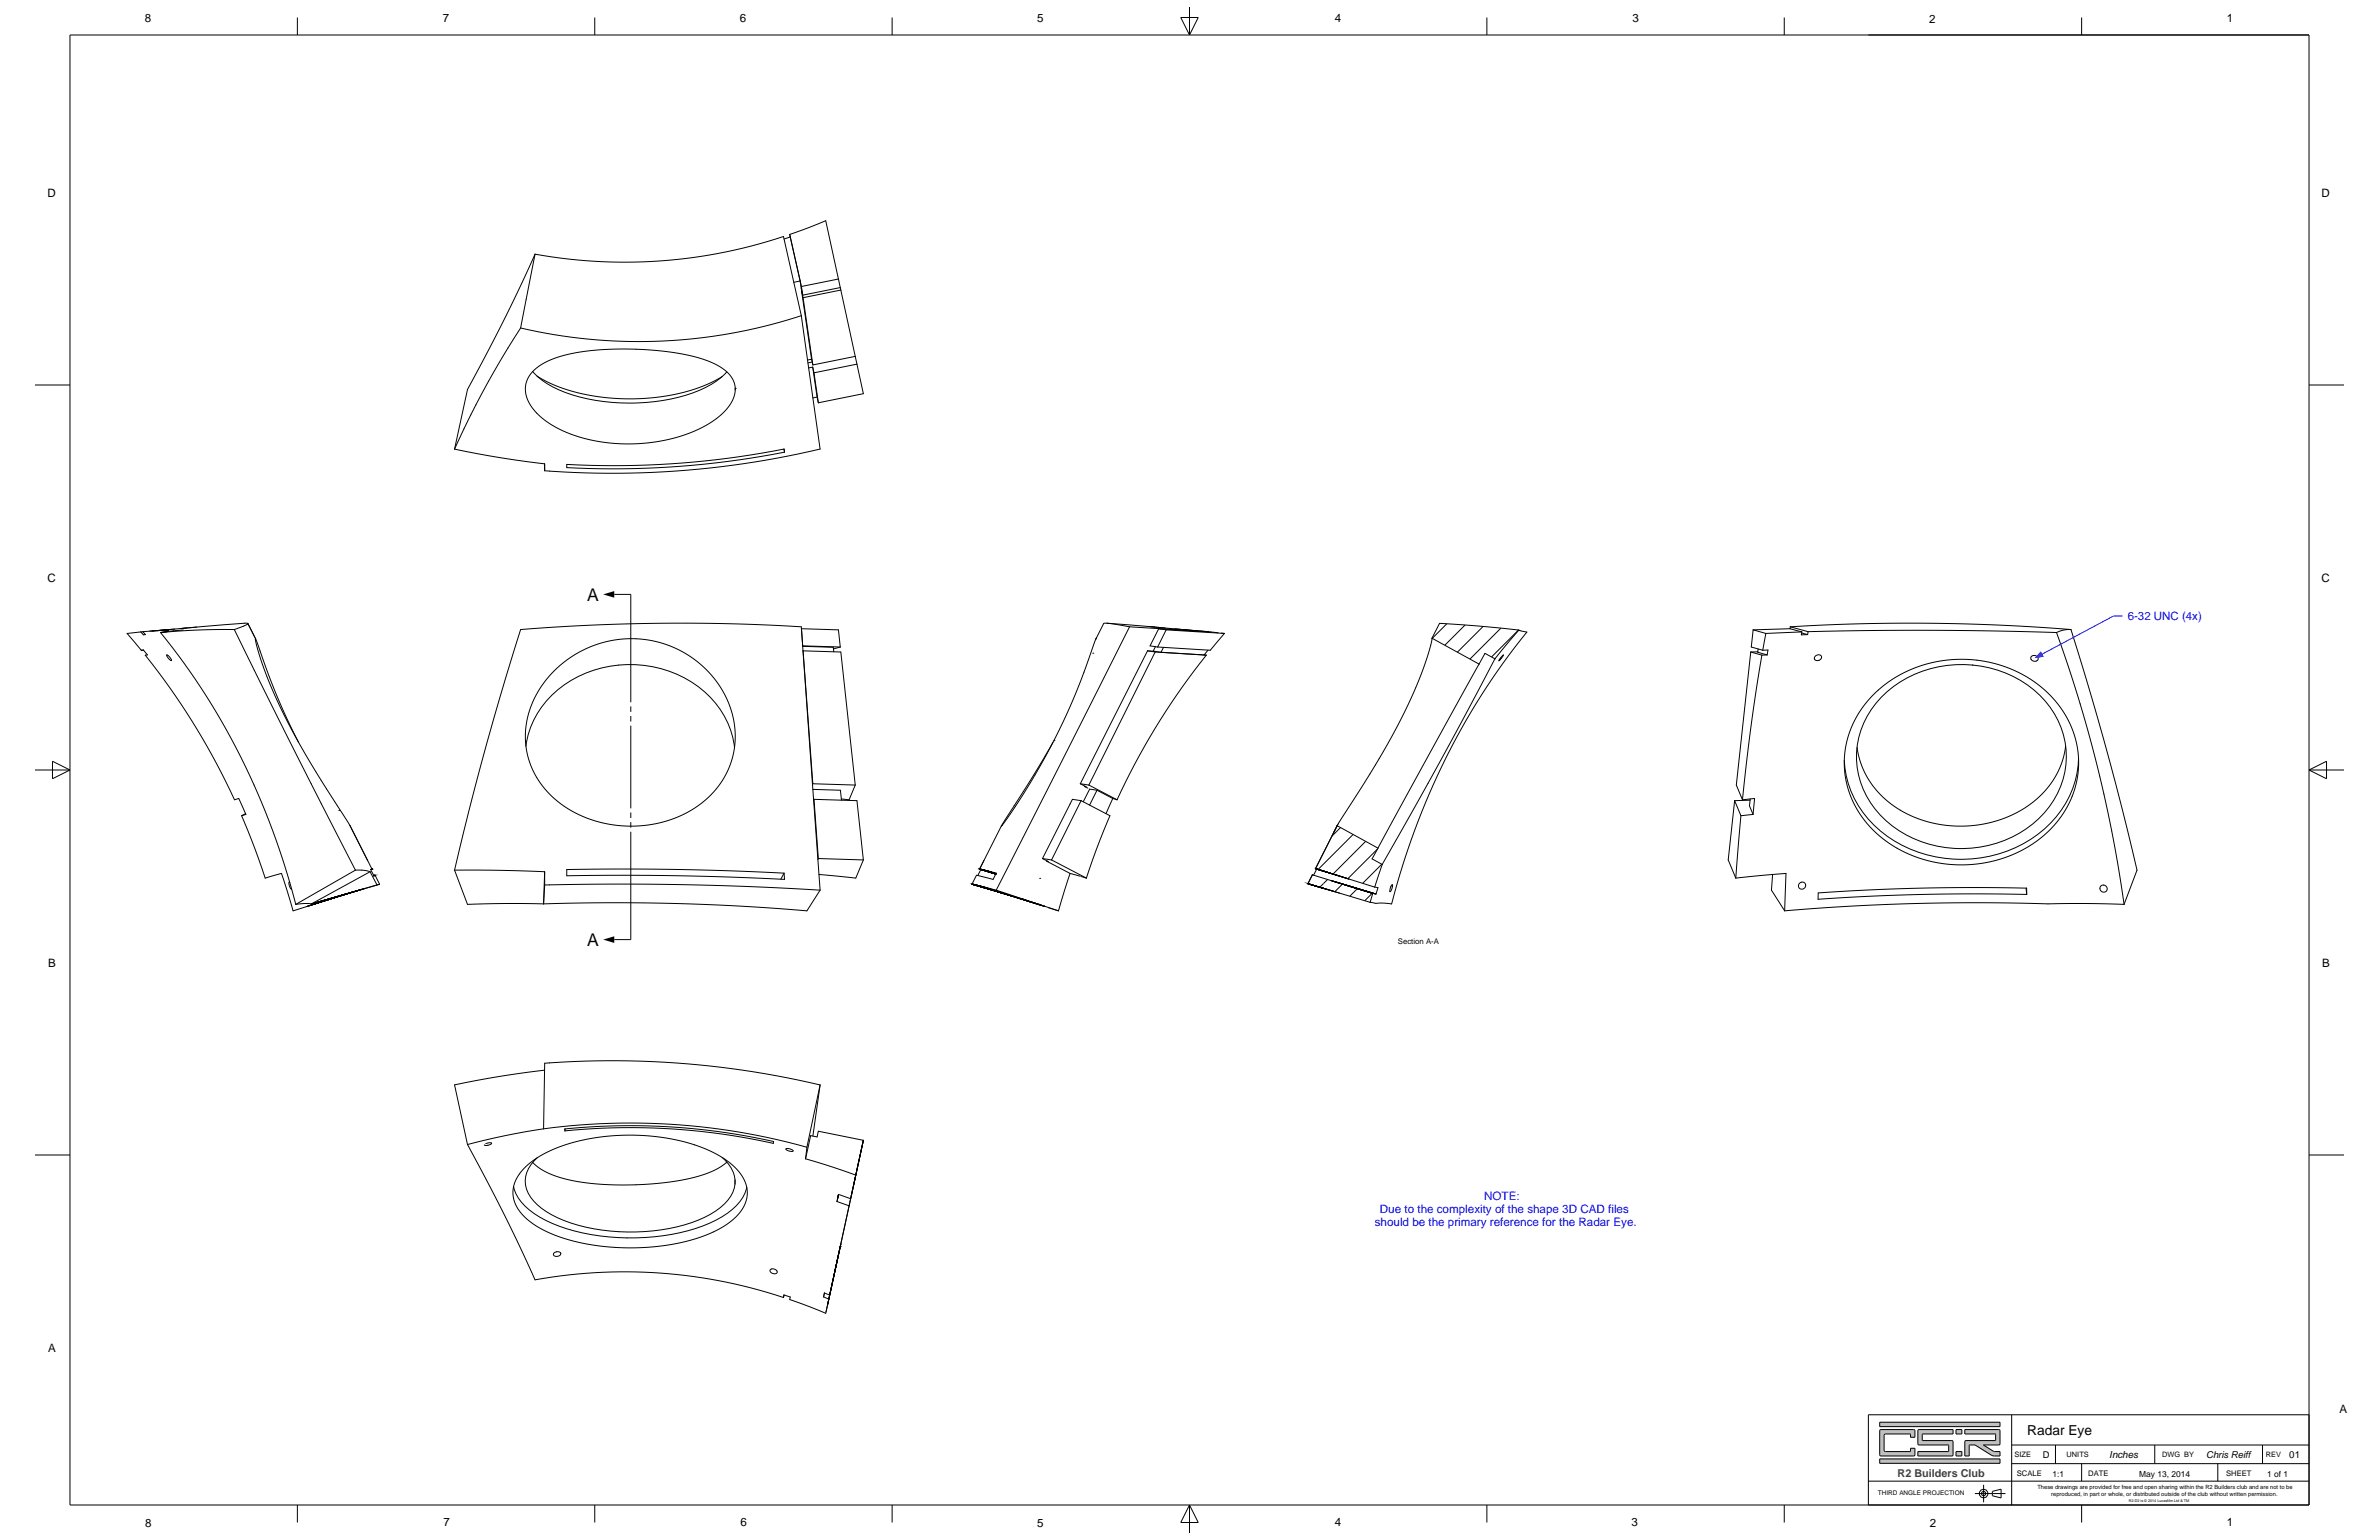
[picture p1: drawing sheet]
<svg xmlns="http://www.w3.org/2000/svg" width="864mm" height="559mm" viewBox="0 0 864 559" stroke-linecap="round" stroke-linejoin="round" font-family="sans-serif">
<defs><g id="words">
<g font-size="6.3">
<text x="213.1" y="217.9">A</text>
<text x="213.1" y="343.2">A</text>
</g>
<text font-size="5" x="735.9" y="520.7">Radar Eye</text>
<g font-size="4.2">
<text x="52.6" y="8">8</text>
<text x="160.7" y="8">7</text>
<text x="268.6" y="8">6</text>
<text x="376.5" y="7.8">5</text>
<text x="484.6" y="8">4</text>
<text x="592.6" y="8">3</text>
<text x="700.3" y="8.2">2</text>
<text x="808.4" y="7.8">1</text>
<text x="17.2" y="71.4">D</text>
<text x="842.7" y="71.4">D</text>
<text x="17.2" y="211.1">C</text>
<text x="842.7" y="211.1">C</text>
<text x="17.5" y="350.8">B</text>
<text x="843" y="350.8">B</text>
<text x="17.5" y="490.5">A</text>
<text x="849.3" y="512.7">A</text>
<text x="52.6" y="554">8</text>
<text x="161.1" y="553.9">7</text>
<text x="268.8" y="553.9">6</text>
<text x="376.5" y="554.2">5</text>
<text x="484.5" y="553.9">4</text>
<text x="592.3" y="553.9">3</text>
<text x="700.6" y="554.2">2</text>
<text x="808.3" y="553.9">1</text>
</g>
<g font-size="4.2" fill="#00f">
<text x="772.4" y="225.1">6-32 UNC (4x)</text>
<text x="538.8" y="435.5">NOTE:</text>
<text x="500.9" y="440.3">Due to the complexity of the shape 3D CAD files</text>
<text x="499.1" y="445">should be the primary reference for the Radar Eye.</text>
</g>
<text font-size="3.9" fill="#404040" x="688.8" y="536.1">R2 Builders Club</text>
<g font-size="3.5">
<text x="765.7" y="529.1">Inches</text>
<text x="831" y="529.1">01</text>
</g>
<g font-size="3.4">
<text x="741.6" y="529">D</text>
<text x="800.9" y="529.1">Chris Reiff</text>
</g>
<g font-size="3.1">
<text x="745.1" y="535.9">1:1</text>
<text x="776.5" y="535.9">May 13, 2014</text>
<text x="823" y="535.9">1 of 1</text>
</g>
<g font-size="2.8">
<text x="507.5" y="342.4">Section A-A</text>
<text x="732.1" y="535.7">SCALE</text>
<text x="758.1" y="535.7">DATE</text>
<text x="808.1" y="535.7">SHEET</text>
</g>
<g font-size="2.7">
<text x="731.3" y="528.7">SIZE</text>
<text x="750.2" y="528.7">UNITS</text>
<text x="784.9" y="528.7">DWG BY</text>
<text x="822.6" y="528.7">REV</text>
</g>
<text font-size="2.3" x="681.7" y="542.4">THIRD ANGLE PROJECTION</text>
<g font-size="2.1">
<text x="739.6" y="540.2">These drawings are provided for free and open sharing within the R2 Builders club and are not to be</text>
<text x="744.6" y="542.9">reproduced, in part or whole, or distributed outside of the club without written permission.</text>
</g>
<text font-size="1.4" x="772.7" y="544.8">R2-D2 is © 2014 Lucasfilm Ltd &amp; TM</text>
</g></defs>
<g fill="none" stroke="#000" stroke-width=".36">
<path d="M107.9 6.4v6.3M215.9 6.4v6.3M323.8 6.4v6.3M428.6 6.4h6.4l-3.2 6.3zM431.8 2.5v10.2M539.8 6.4v6.3M647.7 6.4v6.3M755.6 6.4v6.3M838.2 12.7h-812.8v533.4h812.8M12.7 139.7h12.7M838.2 139.7h12.7M12.7 279.4h12.7"/>
<path d="M19 276.2l6.4 3.2-6.4 3.2zM838.2 279.4h12.7M838.2 279.4l6.3-3.2v6.4zM12.7 419.1h12.7M838.2 419.1h12.7M107.9 546.1v6.3M215.9 546.1v6.3M323.8 546.1v6.3M431.8 546.1v10.2M431.8 546.1l3.2 6.3h-6.4zM539.8 546.1v6.3M647.7 546.1v6.3"/>
<path d="M755.6 546.1v6.3"/>
</g>
<path d="M682.3 529.4v1.6h43.7v-1.6zM682.3 516.1v1.6h43.7v-1.6zM682.5 518.9l12.5-.1 .1 2.7h-1.6l-.1-1.2-9.2 .1-.3 .4v5.4l.6 .5h8.9l.1-1.2h1.6l-.1 2.6-12.5 .1zM713.2 518.7v1.6l11.2 .1-.1 2.3-10.9 .1-.2 .3v5.2h1.6l.1-4h2.1l6.2 3.9 2.8 .1v-1.6h-2.2l-3.8-2.4 5.9-.1-.1-5.4zM696.3 518.9l-.1 5 .2 .3 10.9 .1 .1 2.3-11.2 .1v1.6l12.7-.2 .1-5-.2-.3-10.9-.1-.1-2.3 11.2-.1v-1.6zM710 526.7v1.6h2.2v-1.6zM710 518.7v1.6h2.2v-1.6z" fill-rule="evenodd" fill="#c0c0c0"/>
<g fill="none" stroke="#000" stroke-width=".36">
<path d="M678.2 12.7h160v533.4h-160v-32.7h160M194.2 92.2l-5.2 26.8M194.2 92.2a183.1 183.1 0 0 0 90.2-6.4l6.5 28.7M194.2 92.2l-11.2 23.8-13.3 25.3-4.7 21.7M286.7 85.1l13-5 13.7 62.8-16.3 3.3M286.7 85.1l4.2 18.9M286.7 85.1l.2 .9M286.9 86l-2.3 .7M286.9 86l3.5 16M189 119a321 321 0 0 0-24 44M290.4 102l1 5.1M290.4 102l-2.2 .4"/>
<path d="M290.9 114.5l6.8 48.4-11.9 2.6-12 2.2-12.2 1.7-12.2 1.2-12.2 .8-12.2 .3-12.3-.1-15-.8M290.9 114.5l-13.7 4-12.1 2.5-12.3 1.8-11.9 .9-12.4 .2-15.1-.9-12.2-1.6-12.2-2.4M290.9 104l.5 3.1M291 105.5l3.6 24.8M291 105.5l.5 2.5M291 105.5h.1M291.5 108l3.6 24.4M304.4 101.2l-13.5 2.8M305 104.3l-13.6 2.8M305.2 105.3l-13.7 2.7M193.4 134.8a29.7 29.7 0 0 0 14.3 8.5 72.6 72.6 0 0 0 46.2-1.7 26.4 26.4 0 0 0 9.9-6.7M193.6 134.6a30.3 30.3 0 0 1 16.6-6.8l9.2-1 10.2-.1 11.3 .7 9.1 1.5a26.9 26.9 0 0 1 15 7.2 8.9 8.9 0 0 1-1 12.1 39.8 39.8 0 0 1-21.8 11.4 60.7 60.7 0 0 1-40.8-4.8 19.4 19.4 0 0 1-10.5-12 9.1 9.1 0 0 1 2.7-8.2z"/>
<path d="M195 136.5h.1M195 136.5l1.6 .9a71.4 71.4 0 0 0 40.2 6.9l5.7-.7 6.3-1.4a49.1 49.1 0 0 0 13.3-5.6M294.6 130.3l-1.5 .3M294.6 130.3l.5 2.1M294.8 131.4l-1.5 .3M295 133.2l1.6 10.9M295 133.2l-1.5 .3M295 133.2l.5 2.1M295.5 135.3l1.6 10.9M310.5 129.3l-15.4 3.1M311.1 132.1l-15.6 3.2M266.9 140.8v.8"/>
<path d="M266.9 140.9h.1M296.6 144.1l.5 2.1M296.6 144.1l-1.5 .3M165 163l14.4 2.7 18.3 2.6v2.5M197.7 168.3v2.5M205.7 168.5l17 .5 17.1-.5 21-1.8 12-1.7 11.8-2.1 .2 1.2-12.7 2.2-11.2 1.5-9.8 1.1-12.1 .8-13.1 .4-16.1-.2-4.1-.2zM284.6 162.9l.2 1.2M223 215.7h6v39.1M51.1 229.3l-5 .6 5.2 6.1M51.1 229.3l.9 1.1 .8-.1-.9-1.1 9.3-.4-2.9 .7M51.9 229.2l-.8 .1M52.1 235.9l1.4 1.7-.8 .1a254.2 254.2 0 0 1 32.4 52.5l1.6-.5 1.1 2.5 1.5 3.3-1.6 .5"/>
<path d="M52.1 235.9l-.8 .1M55.9 228.9l-1.5 .1M57.1 228.8h.1M58.3 229.5l.2 .3a258.4 258.4 0 0 1 48.9 98.4M59.9 228.6l-4.8 .4M60.5 237.6l1.1 .8 .6 1.3-1.1-.9zM60.6 229.3l-2.2 .2M62.1 228.4l-5.9 .5M63.4 228.3l-6.3 .5M66.3 228l15.3-1.3 8.4-.5-1.2 .8-3.7 1.4M66.5 228.6l-6.6 .6M67.7 227.9l-10.3 .9"/>
<path d="M71.4 227.5l-5.5 .5M85.1 228.4l20.7 41.8 23.2 45.5M85.1 228.4l-13.7 .2-13.1 .9M92.6 231.4l-2.6-5.1 2.8 5.6M290.9 228.1l.5 6.3M290.9 228.1l13.5 .4 .6 6.3M290.9 228.1h.1M291.4 234.5l11.1 .4 .2 1.6M291.4 234.4h.1M291.4 234.4l13.6 .4M291.5 236.2l13.7 .4 5.3 48.3M291.5 236.2l3.6 48.2"/>
<path d="M291.5 236.2h.1M305 234.8l-2.4 .7M396.7 237h.1M398.1 231.4l-7.6 20.2-7.5 16.2-4.5 8.6-5.3 9-5.5 8.6-4.2 5.8 11.8-18.7 7-11.8M401.8 226.1l17.4 1.4M410 227.4l-6.4-1.1-2.9-.1-3 5.8M410 227.4l-48.4 95.6M410 227.4l28.8 1.8M416.6 236.2l-24.4 48.2M416.6 236.2l2.7 .4M417.3 227.4l5.6 .5M417.8 227.4l9.4 .9"/>
<path d="M419.3 236.6l-24 48.3M419.3 236.6l18.6 1.1M419.4 234.7l-.8 1.6M420.6 228.1l21.6 1.5M420.6 228.1l-3.1 6.3 2.7 .4M420.6 228.1l2.7 .4M422.3 234.9l-.8 1.8-4.9-.5M423.3 228.5l-3.1 6.3M423.3 228.5l21.2 1.4M426.3 228.2l4.4 .4M427.6 228.3l7 .6M428.3 228.4l6.4 .5"/>
<path d="M429.1 228.5l9.7 .7M437.9 237.7a254.1 254.1 0 0 0-32.4 52.5M438.5 235.9l-1.4 1.7 .8 .1M438.8 229.2h-.1M443.4 229.7l1.1 .2M444.5 229.9l-5.2 6.1-19.1-1.2M519.8 231.6h.1M519.8 231.6l17.1 9.4M519.8 231.6l-1.1 4.9-2.6 7.6-3.2 7.7-4 8.4-8.9 16.2-14.6 23.2M525.2 226.3l-5.3 5.3M531.8 226.8l-7.3 7.3M538.4 227.3l-9.4 9.3"/>
<path d="M542.7 239.1l-19 35.5-21.9 39.1M542.7 239.1h.1M542.7 239.1l-3.6-2-2.2 3.9M544.8 227.9l-11.2 11.3M545.4 237.9l.4-.2-1.7 2.1zM551.2 228.6l-9.8 9.8M551.4 228.6l2.9 .8-1.2 1.4a258.5 258.5 0 0 0-47.9 97.2l-3.3-.3-2.4 .1-2.1-.4M551.4 228.6l-8.7 10.5M551.4 228.6l-12.9-1.3-15.9-1.1-2.8 5.4M635.5 236.6l-5.2 48.3 2.2 5.3M635.5 236.6l4.1 1.1M636.4 228.5l4.6 1.4"/>
<path d="M636.4 228.5l-.7 6.3 4.2 1.2M638.1 236.5l-2.6 .1M638.2 235.5l-.1 1.2 3.4 .9M639.6 237.7l-3.7 23.8-3.4 28.7M639.9 236l1.9-.1-.3 1.7M641 229.9l-1.1 6.1M641.5 237.6l-1.9 .1M649.8 228.1l-13.4 .4M649.8 228.1l4.3 1.2M649.9 227.4l6.5 1.8M649.9 227.4l25.8-1.1 24.2-.2 26.9 .8 25 1.5M649.9 227.4l-.1 .7"/>
<path d="M654 229.7l2.2 .6M654.1 229.3l-13.1 .6M654.1 229.3l-.2 1.1 2.3-.1M656.4 229.2l44.6-.5 45.5 .8M656.4 229.2l-.2 1.1M659 238.1l.7-.4 .8-.1 .6 .4 .1 .7-.7 .8-1.2 .2-.7-.7zM737.4 238.2l.8-.4 .9 .2 .7 .6v.8l-.8 .5-1.1-.1-.7-.8zM746.5 229.5l7.7 22.9 3.6 12.2 3.6 13.8 5.2 23.1 2.2 12.4 2.3 14.3M751.8 228.4l-2.7 .2-2.6 .9M751.8 228.4a1134.9 1134.9 0 0 1 24 87.3l-4.7 12.5M201.3 243.3a38.6 38.6 0 0 1 64.5 15.6 31 31 0 0 1-17.3 36.4 43.6 43.6 0 0 1-49-7.2 30.2 30.2 0 0 1-2.1-40.3zM229 256.3v2"/>
<path d="M229 259.8v2M536.9 241l-36.7 66.8M679.8 252.3a46.1 46.1 0 0 1 66.4 2.2 34.1 34.1 0 0 1-6.2 50.2 47.1 47.1 0 0 1-60.5-3.9 33.9 33.9 0 0 1 .3-48.5zM682.9 253a41.6 41.6 0 0 1 59.5 1.4 30.5 30.5 0 0 1-4.5 44.6 41.8 41.8 0 0 1-55.4-3.3 30.3 30.3 0 0 1 .4-42.7zM108.4 269.3l-4-7.9-3.8-8.7-7.9-20.9 1.2 4.9 2.5 7.6 3.2 7.7 4.1 8.6 8.9 16 14.5 23M190.9 270.8a34.3 34.3 0 0 1 24.7-27.6 41.3 41.3 0 0 1 44.2 12 30.8 30.8 0 0 1 6.8 16M229 263.3v30M382.6 268.7h.1M749.8 270.8a33.2 33.2 0 0 1-23.4 26.5 43.2 43.2 0 0 1-42.9-8 30.3 30.3 0 0 1-9.4-18.1M754.5 275.2a37.1 37.1 0 0 1-23 32.4 46.9 46.9 0 0 1-51.2-8.2 35 35 0 0 1-10.8-23.5M87.7 296l4.9 12.2 3.7 10.4 5.9-1.7 4.2 13.6 6.1-1.9M89.1 295.2l-1.4 .8"/>
<path d="M123 294.1h.1M127 299.5l8 15.8-.4 .2 1.1 2.3M229 294.8v2M229 298.3v2M295.1 284.4l15.4 .5M295.1 284.4l-.2 .3M295.1 286.4l10 .3 .4 3.7M295.5 290l-.1 .4M295.5 290l1.6 21.5M295.5 290l15.6 .5 2.3 21.5M310.5 284.9l-2.3 5.3-2.8-.3M363.6 299.6l-8 15.7 5.9 1.9"/>
<path d="M392.2 284.4l3.1 .5M392.2 284.4l2 1.1-.4-.1M392.4 290.5l10.5 5.5-4.9 12.2-3.6 10.4M392.4 290.5l-10.7 21.5M392.4 290.5l-3.1-.5-10.9 21.5M393.8 285.4l1.1 .6M393.8 285.3v.1M395.3 284.9l10.2 5.3M398.2 286.7l-2.6-.4-2.4 4.6M398.2 286.7l5.7 3M398.2 286.7l-2.7 5.4M403.9 289.7l1.6 .5"/>
<path d="M403.9 289.7l-2.4 5.5M485.4 299.6h.1M485.4 299.6l-7.8 15.6M485.4 299.6l14.8 8.2M629.7 290.5l-2.3 21.5 2.7 6.6M629.7 290.5l2.3 5.5M632 296l-1.9 22.6M632.5 290.2l4.4-.5-.5 5.8M635.3 290.4l-5.6 .1M635.3 289.9l-.2 2.5 1.3 3.1M636.4 295.5l-4.4 .5M129 315.7l2.8 .1 2.6 .5"/>
<path d="M129 315.7l-21.6 12.5M134.4 316.3l2.5 4.8M134.4 316.3l-21.3 11.7M134.7 315.4h.1M134.8 315.4h.1M134.9 315.4h.1M135.7 317.7l.5-.1-.5 .1M135.7 317.7h.1M135.9 317.7l-.2 .1M136 317.6l-.3 .1M136.1 317.6l-.4 .1M136.1 317.7l-.4 .1"/>
<path d="M136.1 317.7h.1M136.1 317.6l-.4 .2M136.2 317.6l-.5 .1M136.2 317.6l1.6 3.2-.9 .3M165 315.7a1134.7 1134.7 0 0 1 24-87.3l24.4-1.5 27.5-.8 24.2 .2 25.8 1.1 6.8 95.6M165 315.7l14.4 .1 18.3 .5M165 315.7l4.7 12.5 13.7-.4 13.9 .2M197.7 316.3v4.8M197.7 316.3l-.4 11.7M205.7 315.5l34.1-.1 36.9 1 7.9 .4 .2 2.3-37.7-1.3-21.2-.2-20.2 .2zM229 301.8v39.1h-6M284.6 316.8l-1.2 2.2"/>
<path d="M297.1 311.5l-.2 .4M297.1 311.5l16.3 .5M313.4 312l-2.7 6.6-13.4-1.3M355.6 315.4l5.9 1.8M355.6 315.3l5.3 1.7M355.6 315.4h.1M355.6 315.3l5.9 1.8M355.7 315.3l.4 .2M355.7 315.3l.9 .2M355.7 315.3h.1M355.8 315.4h.1M355.8 315.4l5.7 1.8"/>
<path d="M356.1 315.5l5 1.6M356.1 315.5l-1.2 2.2M356.1 315.5h.1M356.1 315.4l5.4 1.7M356.3 315.5h.1M356.3 315.5l5.2 1.6M356.4 315.5h.1M356.4 315.5l5.1 1.6M356.6 315.5l4.9 1.6M356.6 315.5l1.3 .4M356.8 315.6h.1M356.9 315.6l4.6 1.5"/>
<path d="M357.2 312.2h.1M357.3 315.7l4.2 1.4M357.4 315.7l4.1 1.3M357.8 315.8h.1M357.8 315.8l3.7 1.3M357.9 315.9l3.7 .9-1.1 2.3-6-1.5-1.7 3.2M358.4 316l3.1 1-3.1-1M358.4 316h.1M361.5 317.1l-5.6-1.7 5.6 1.7M377.4 318.7h.1M378.4 311.5l2.1 1.1-.5-.1M378.4 311.5l3.3 .5"/>
<path d="M380 312.5l8.4 4.4M380.1 312.4l-.1 .1M381.7 312l12.7 6.6M388.4 316.9l3.8 1.1M388.4 316.9l-4.2 13.6M392.6 318.1l1.8 .5M476.4 317.4l-1.6 3.2M476.4 317.4l21.9 6.8M476.5 317.5l-.2 .1M477.5 315.2h.1M477.5 315.2l6.2 1.9M477.5 315.2l12.3 3.8"/>
<path d="M477.5 315.2l8.3 2.5-8.1-2.5M477.6 315.2l.4 .2M477.6 315.2l21.4 6.7M477.7 315.3l4 1.2M477.8 315.3h.1M478 315.4l-1.2 2.2M478 315.4h.1M478 315.4l4.7 1.4M481.9 319.1l-2.8 2.8M482.3 316.7h.1M483 319.5l16.5 4.9M483.1 316.9h.1"/>
<path d="M483.2 319.5l16 4.8M483.4 319.6l15.6 4.7M483.8 319.7l14.8 4.5M484.1 302.2l1.4-2.7-8 15.7M486.6 300.3l-3.1 3.1M489.4 318.9l-11.9-3.7 12.1 3.7M491.2 302.8l-12.7 12.7M495.8 305.3l-11.9 11.9M500.1 308.1l-10.8 10.7M500.2 307.8l-2.1 3.9 3.7 2M501.6 313.6l-6.9 6.9M501.8 313.7l-2.8 8.2"/>
<path d="M630.1 318.6l18.2-1.7-.5 13.6M643.5 317.3l-.4 5.7 4.7 7.5M105.2 320.2l-.3 .1 .1 1 .5 1 .4 .3M113.1 328l-2.5-.2-3.2 .4M113.1 328l2.1-.4-2.7 1M113.4 328.3h.1M115.2 327.7l-3.9 1.3M115.7 327.4l-.6 .2 .6-.2M116.1 327.4l-3.6 1.2M120.7 326l-5.8 1.7M122.6 325.4l-8.5 2.6M122.8 325.3l-10.1 3.2"/>
<path d="M123.3 325.2l-9.5 2.9M123.6 325h.1M126.2 324.3l-11.7 3.6M126.9 324.1l-11.9 3.6M127.7 323.8l-12.6 3.9M129.9 323.2l-14.8 4.4 13.4-4M131.7 322.6l-16.7 5M132.5 322.4l-18.3 5.3M136.9 321.1l-23.8 6.9M137.3 321h.1M197.7 321.1l27.3-.3 24.4 .2 24.4 .8 23.9 1.2M197.7 321.1l-.4 6.9"/>
<path d="M297.7 323l-4.8 7.5-21.4-1.5-24.9-1.1-25.1-.3-24.2 .4M352.9 320.8l10 3M352.9 320.8h.1M352.9 320.8l7.1 2.1M353 320.9l4.6 1.3M353 320.9l5.1 1.5M353.1 320.9l5.8 1.7M353.1 320.8l10.7 3.3M353.2 320.9l11.3 3.4M353.3 320.9l-.2-.1 .2 .1M353.3 320.9l10.9 3.3-9.6-3M353.3 321h.1"/>
<path d="M353.4 320.9h.1M353.6 321.1l4.6 1.3M353.7 321h.1M353.7 321l13.7 4.2M353.8 321.1l-1-.3 8.8 2.2M353.8 321l13.3 4.1M354 321l12.9 4M354.2 321.1l11.5 3.5M354.3 321.1l8.4 2.6M354.4 321.1l13.5 4.2M354.5 321.3h.1M354.8 321.2l16.4 5.2"/>
<path d="M355.1 321.3h.1M355.2 321.3l19.3 6.1M355.6 321.4l17.5 5.6M355.9 321.5l19.5 6.2M356.3 321.6l21.2 6.8M356.4 321.8h.1M356.8 321.7l19.4 6.3M356.9 321.8l22.4 7.2M361.6 323l22.6 7.5M369.7 325.9h.1M370.3 326h.1M370.6 326.2h.1"/>
<path d="M370.8 326.2h.1M370.9 326.2h.1M371 326.3h.1M371.2 326.3h.1M371.3 326.4h.1M371.8 326.5h.1M372.2 326.6h.1M372.4 326.7h.1M372.8 326.9h.1M372.9 326.9h.1M373 326.9h.1M373.1 326.9h.1"/>
<path d="M373.3 327h.1M373.6 327.1h.1M373.7 327.1h.1M373.9 327.2h.1M374 327.2h.1M374.2 327.3h.1M374.3 327.3h.1M374.4 327.4h.1M374.6 327.5h.1M374.7 327.5h.1M374.8 327.5h.1M375 327.5h.1"/>
<path d="M375.5 327.7h.1M375.6 327.8h.1M375.9 327.8h.1M376.1 327.9h.1M376.2 327.9h.1M376.6 328.1h.1M376.8 328.2h.1M376.9 328.2h.1M377 328.2h.1M377.1 328.2h.1M377.4 328.3h.1M377.5 328.4h.1"/>
<path d="M377.6 328.4h.1M378.1 328.5h.1M378.2 328.6h.1M378.4 328.7h.1M378.5 328.7h.1M378.9 328.8h.1M380.7 329.4l3.5 1.1M474.8 320.6l11.5 3.5M474.8 320.6l9.9 3M474.8 320.7l7 2.1M474.8 320.6h.1M474.8 320.6l5.7 1.8"/>
<path d="M474.8 320.6l22.6 6.8M474.9 320.7l6.2 1.8M475 320.7l5.8 1.7M487.3 320.8l11 3.4M487.3 320.8l-2.7 2.8M490.3 321.7h.1M492.7 322.5l-2.7 2.7M498.1 324.1l-2.7 2.7M498.3 324.2l-.9 3.2M498.3 324.2l1.2 .2M499 321.9l1.2 .2-.7 2.3M505.3 321l.2 .2-.1 .9-.8 1.5 .1-1.2z"/>
<path d="M660 324l29.8-1.5 32.1-.4 13.8 .2v2.3l-18.9-.3-18.2 .2-18.2 .6-20.4 1.2zM735.5 322.3l.2 2.3M771.1 328.2l-48.4-.6-21.6 .1-28 1-25.3 1.8M197.7 388.3l-18.3 2.6-14.4 2.8 4.7 21.6M297.7 393.7l-2.6 18.5M297.7 393.7l-4.8 22.6M297.7 393.7l-11.9-2.6-12-2.1-12.2-1.7-12.2-1.3-12.2-.8-12.2-.3-12.3 .1-15 .8-.4 23.8M169.7 415.3l13.3 25.3 11.2 23.8a183.1 183.1 0 0 1 90.2 6.4l.2-.9 2.3 .7-.2 1 13 4.9 1.2-5.1-1.9-.8M176.3 415l1.4-.4 .8 .2-1.4 .8h-.9l-.4-.2M197.3 409.6a238.2 238.2 0 0 1 95.6 6.7M197.3 409.6l-13.9 2.5-13.7 3.2M205 409.6l2.9-.2a237.5 237.5 0 0 1 48.1 .6l.9 .1a199.6 199.6 0 0 1 23.9 4.2l-.1 .6-4.8-1a238.2 238.2 0 0 0-70.8-3.6z"/>
<path d="M205.1 409.6v.7M262.1 420a10.7 10.7 0 0 1 3.9 12.6 22.3 22.3 0 0 1-12.5 10.1 71.2 71.2 0 0 1-51-.8 19.8 19.8 0 0 1-11.4-10.4 10.6 10.6 0 0 1 3.9-11.4M285.3 416.8l1.6 .1 1 .7h-1.5l-.9-.4zM292.9 416.3l-.5 4.2M186.4 430.6a17.7 17.7 0 0 0 9.6 11.1 70.5 70.5 0 0 0 38.2 7.3 60.3 60.3 0 0 0 29.9-8.8 16 16 0 0 0 7-9.4M190.4 423.8a46.6 46.6 0 0 1 25.3-10.9l7.2-.8a70 70 0 0 1 38.3 7.3 18.4 18.4 0 0 1 10 12.1 13.1 13.1 0 0 1-6.4 12.1 57.8 57.8 0 0 1-29.7 9l-7.5 .2-7.4-.4-8-1.2-6.6-1.6a31.6 31.6 0 0 1-17.5-10.8 11.3 11.3 0 0 1 2.3-15zM263.8 421.7a36.4 36.4 0 0 1-18 6.8l-7.5 .9-8.7 .5h-8.8l-6.8-.6a37.6 37.6 0 0 1-19.3-6.3l-1.3-1.2M266.8 428.1v1.6M292.4 420.5l1.9-8.4 2.3 .4 .5-2 16.3 3.3-13 59.5M292.4 420.5l18.3 5.9-1.9 8.6-4.4-1.6M303.8 436l4.4 1.5-7 32.4-1.9-.7M304.4 433.4l-.6 2.6"/>
<path d="M310.1 428.8l3.3-15-3.5 16.2M310.5 427.3h.1M201.1 454.6l.8-.3 .9-.1 .6 .3 .2 .5-.7 .7-1.2 .2-.8-.5zM305 452.3h.1M305 452.3l-.6 3.1M279.7 460.6l.7-.2 1 .2 .6 .6 .1 .6-.7 .4-1-.2-.8-.6zM299.3 469.2l-.3 1.4M300.4 473.7l4-18.3-4.5 20.6M303.1 461l2.1-9.6-2.5 11.7M682.3 516.1h43.7v1.6h-43.7zM682.5 518.9l12.5-.1 .1 2.7h-1.6l-.1-1.2-9.2 .1-.3 .4v5.4l.6 .5h8.9l.1-1.2h1.6l-.1 2.6-12.5 .1zM696.3 518.9l12.7-.2v1.6l-11.2 .1 .1 2.3 10.9 .1 .2 .3-.1 5-12.7 .2v-1.6l11.2-.1-.1-2.3-10.9-.1-.2-.3z"/>
<path d="M710 518.7h2.2v1.6h-2.2zM713.2 518.7l12.6 .1 .1 5.4-5.9 .1 3.8 2.4h2.2v1.6l-2.9-.2-6.1-3.8-2.1 .1-.1 3.9h-1.6v-5.2l.3-.3 10.9-.2v-2.3h-11.2zM730.3 513.4v32.7M678.2 537.4h160M682.3 529.4h43.7v1.6h-43.7zM710 526.7h2.2v1.6h-2.2zM720.1 538.8v6.3M730.3 531.1h107.9M730.3 524.3h107.9M746.2 524.3v6.8M755.7 531.1v6.3M782.2 524.3v6.7"/>
<path d="M805.1 531.1v6.3M821.3 524.3v6.7M716.9 542h11.1M723.2 541.2l3.2-.8v3.1l-3.2-.8z"/>
<circle cx="654.2" cy="321.4" r="1.3"/>
<circle cx="763.7" cy="322.5" r="1.31"/>
<circle cx="720.1" cy="542" r="1.59"/>
<circle cx="720.1" cy="542" r=".79"/>
</g>
<path d="M219 215.7l4-1.2v2.4zM219 340.9l4-1.2v2.4z" fill="#000"/>
<path d="M767.2 223.5h3.3" fill="none" stroke="#00f" stroke-width=".36"/>
<path d="M740.8 236.4l1.1 1.9-3.4 .5z" fill="#00f"/>
<path d="M767.2 223.5l-26 13.9" fill="none" stroke="#00f" stroke-width=".36"/>
<use href="#words"/>
</svg>
